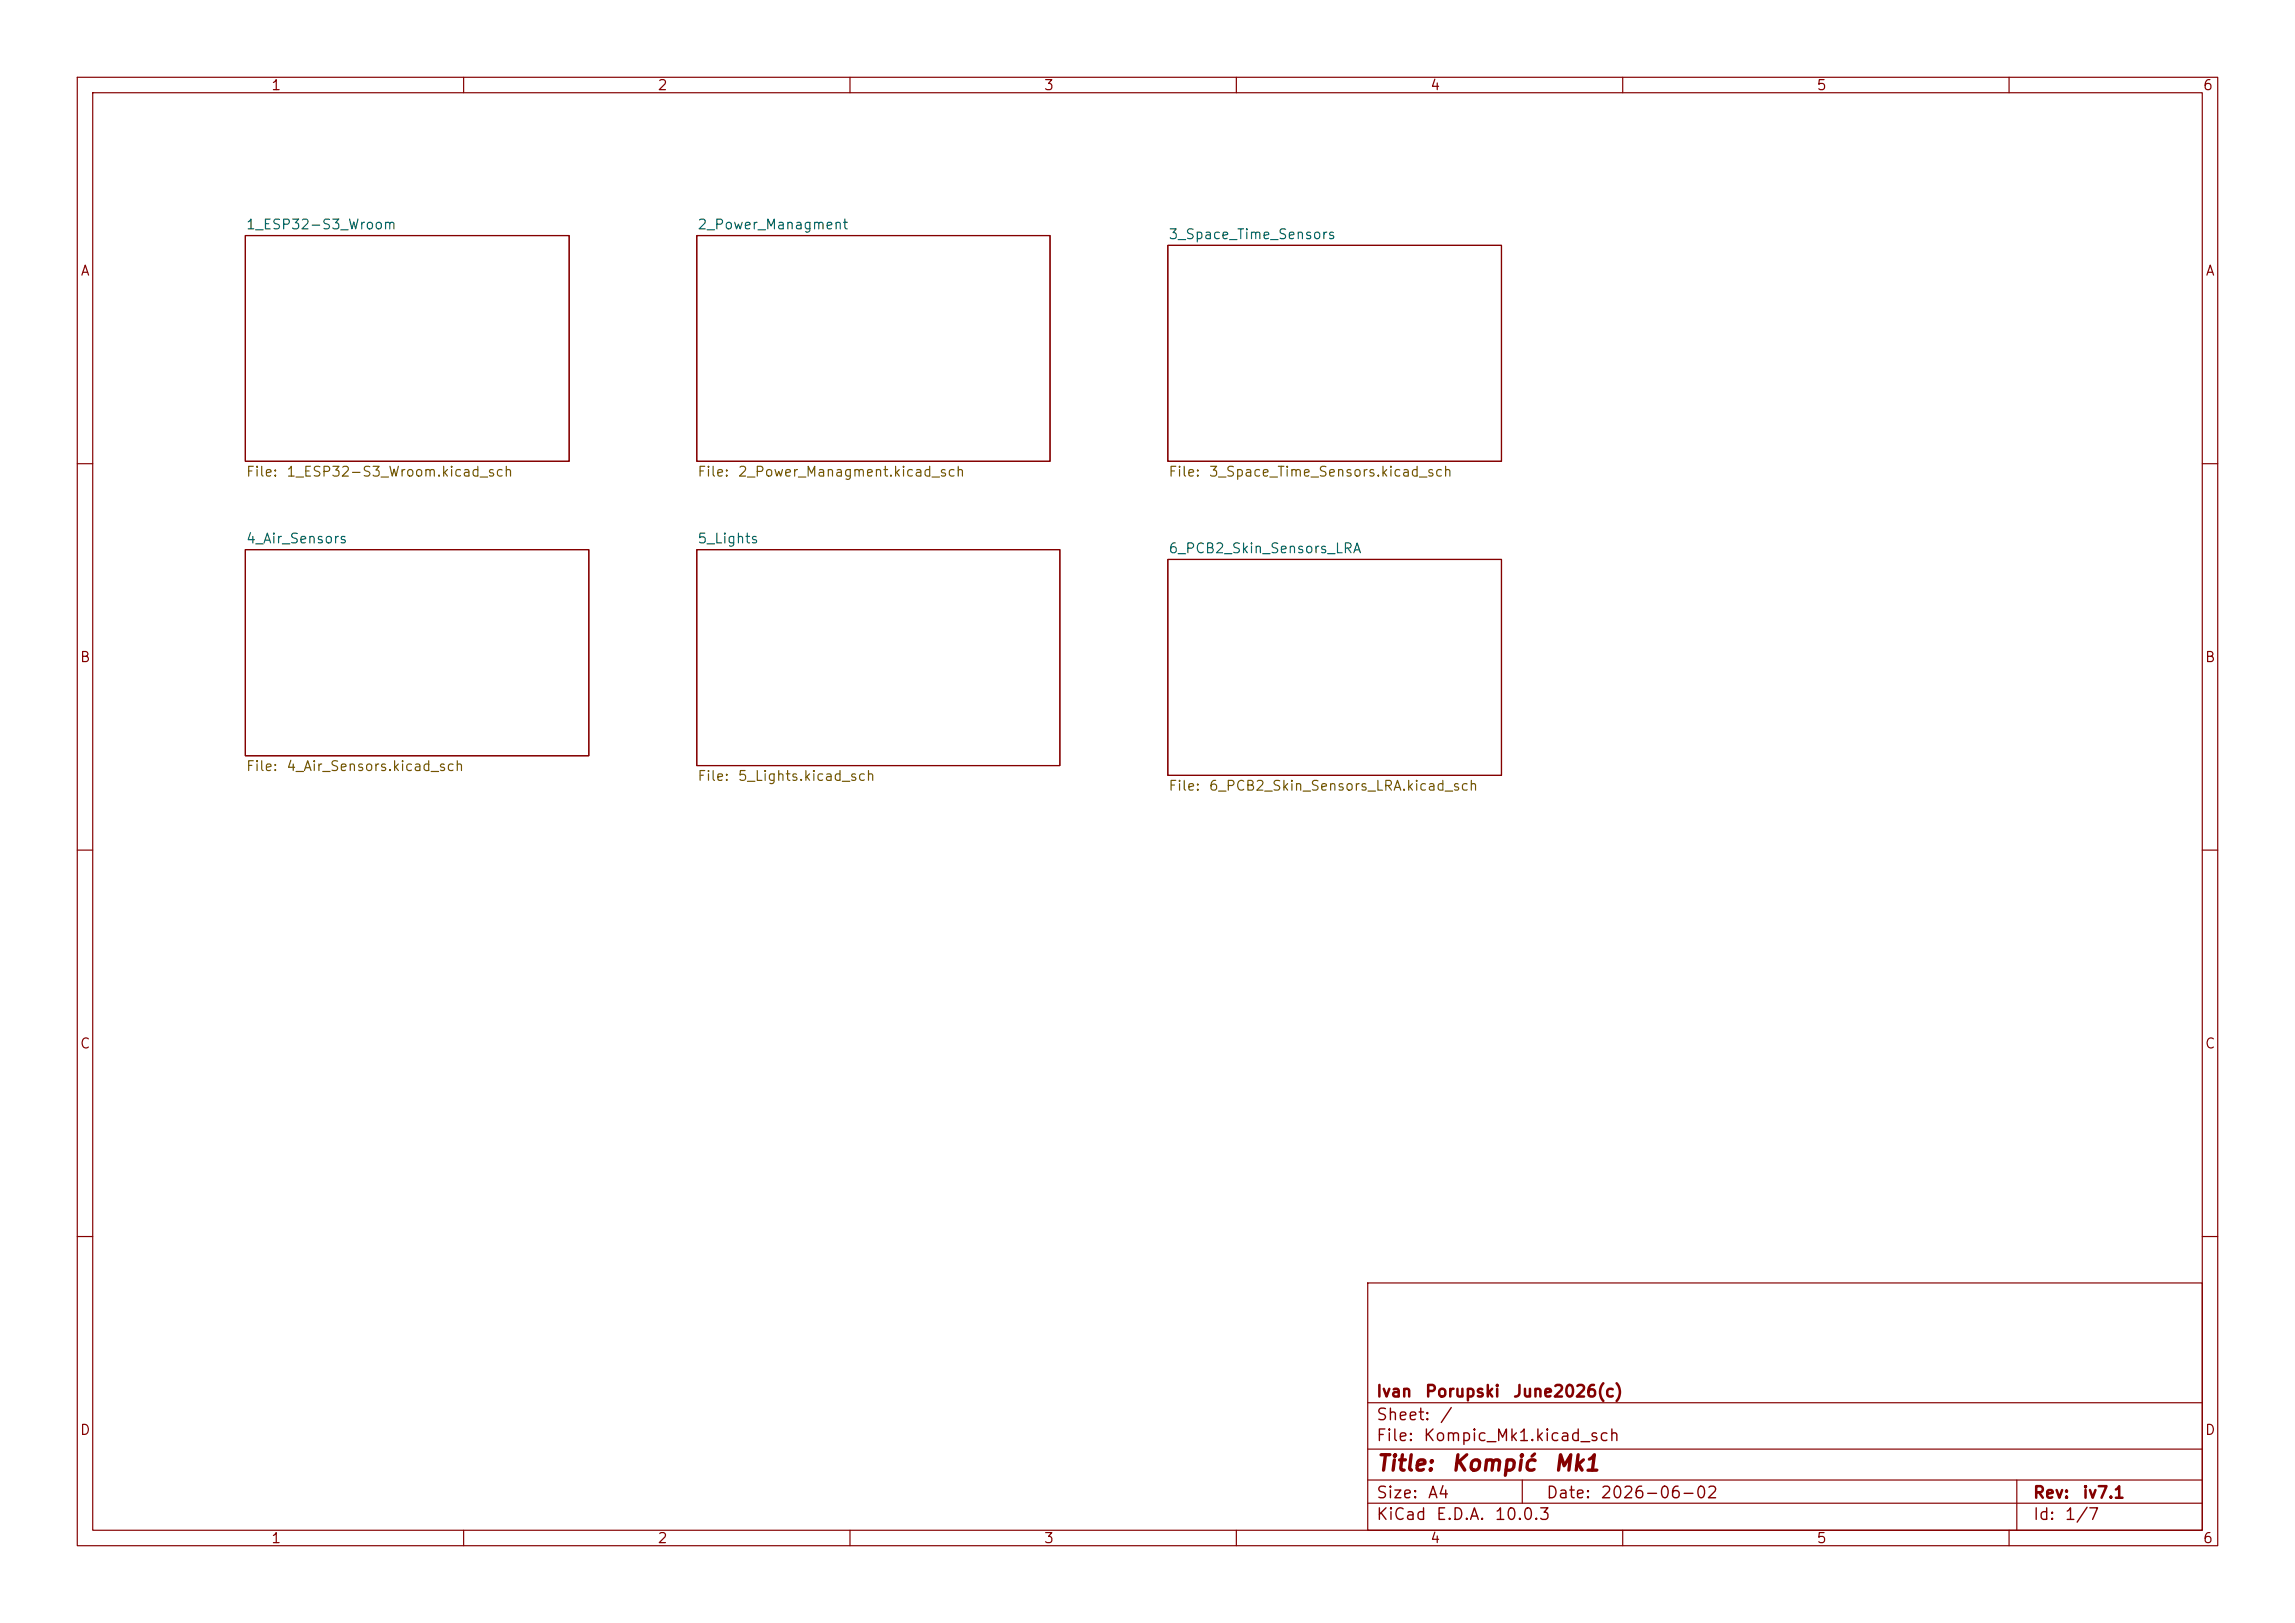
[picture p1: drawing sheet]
<svg xmlns="http://www.w3.org/2000/svg" width="297mm" height="210mm" viewBox="0 0 297 210" stroke-linecap="round" stroke-linejoin="round" font-family="sans-serif">
<defs><g id="words">
<g font-size="2" fill="#840000">
<text x="178" y="190.8">Title:</text>
<text x="187.7" y="190.8">Kompić</text>
<text x="200.9" y="190.8">Mk1</text>
</g>
<g font-size="1.5" fill="#840000">
<text x="178" y="184.2">Sheet:</text>
<text x="178" y="181.2">Ivan</text>
<text x="184.3" y="181.2">Porupski</text>
<text x="186.2" y="184.2">/</text>
<text x="195.7" y="181.2">June2026(c)</text>
<text x="178" y="186.9">File:</text>
<text x="184.1" y="186.9">Kompic_Mk1.kicad_sch</text>
<text x="178" y="197.1">KiCad</text>
<text x="178" y="194.3">Size:</text>
<text x="184.7" y="194.3">A4</text>
<text x="185.7" y="197.1">E.D.A.</text>
<text x="193.3" y="197.1">10.0.3</text>
<text x="200" y="194.3">Date:</text>
<text x="207" y="194.3">2026-06-02</text>
<text x="263" y="194.3">Rev:</text>
<text x="263" y="197.1">Id:</text>
<text x="267.1" y="197.1">1/7</text>
<text x="269.4" y="194.3">iv7.1</text>
</g>
<g font-size="1.3" fill="#840000">
<text x="35" y="12">1</text>
<text x="85" y="12">2</text>
<text x="135" y="12">3</text>
<text x="185" y="12">4</text>
<text x="235" y="12">5</text>
<text x="285" y="12">6</text>
<text x="10.3" y="36">A</text>
<text x="285.3" y="36">A</text>
<text x="10.3" y="86">B</text>
<text x="285.3" y="86">B</text>
<text x="10.3" y="136">C</text>
<text x="285.3" y="136">C</text>
<text x="10.3" y="186">D</text>
<text x="285.3" y="186">D</text>
<text x="35" y="200">1</text>
<text x="85" y="200">2</text>
<text x="135" y="200">3</text>
<text x="185" y="200">4</text>
<text x="235" y="200">5</text>
<text x="285" y="200">6</text>
</g>
<g font-size="1.3" fill="#006464">
<text x="31.7" y="30">1_ESP32-S3_Wroom</text>
<text x="90.2" y="30">2_Power_Managment</text>
<text x="151.1" y="31.3">3_Space_Time_Sensors</text>
<text x="31.7" y="70.6">4_Air_Sensors</text>
<text x="90.2" y="70.6">5_Lights</text>
<text x="151.1" y="71.9">6_PCB2_Skin_Sensors_LRA</text>
</g>
<g font-size="1.3" fill="#725600">
<text x="31.7" y="62">File:</text>
<text x="37" y="62">1_ESP32-S3_Wroom.kicad_sch</text>
<text x="90.2" y="62">File:</text>
<text x="95.4" y="62">2_Power_Managment.kicad_sch</text>
<text x="151.1" y="62">File:</text>
<text x="156.4" y="62">3_Space_Time_Sensors.kicad_sch</text>
<text x="31.7" y="100.1">File:</text>
<text x="37" y="100.1">4_Air_Sensors.kicad_sch</text>
<text x="90.2" y="101.4">File:</text>
<text x="95.4" y="101.4">5_Lights.kicad_sch</text>
<text x="151.1" y="102.6">File:</text>
<text x="156.4" y="102.6">6_PCB2_Skin_Sensors_LRA.kicad_sch</text>
</g>
</g></defs>
<g fill="none" stroke="#840000" stroke-width=".15">
<path d="M10 10h277v190h-277zM12 12h273v186h-273zM60 10v2M110 10v2M160 10v2M210 10v2M260 10v2M31.7 30.5h42v29.2h-42zM90.2 30.5h45.7v29.2h-45.7zM151.1 31.8h43.2v27.9h-43.2zM10 60h2M31.7 71.1h44.5v26.7h-44.5z"/>
<path d="M90.2 71.1h47v28h-47zM151.1 72.4h43.2v27.9h-43.2zM285 60h2M10 110h2M285 110h2M10 160h2M177 166h108v32h-108zM285 160h2M60 198v2M110 198v2M160 198v2M177 194.5h108"/>
<path d="M177 191.5h108M177 187.5h108M177 181.5h108M197 191.5v3M210 198v2M260 198v2M261 191.5v6.5"/>
</g>
<use href="#words"/>
</svg>
